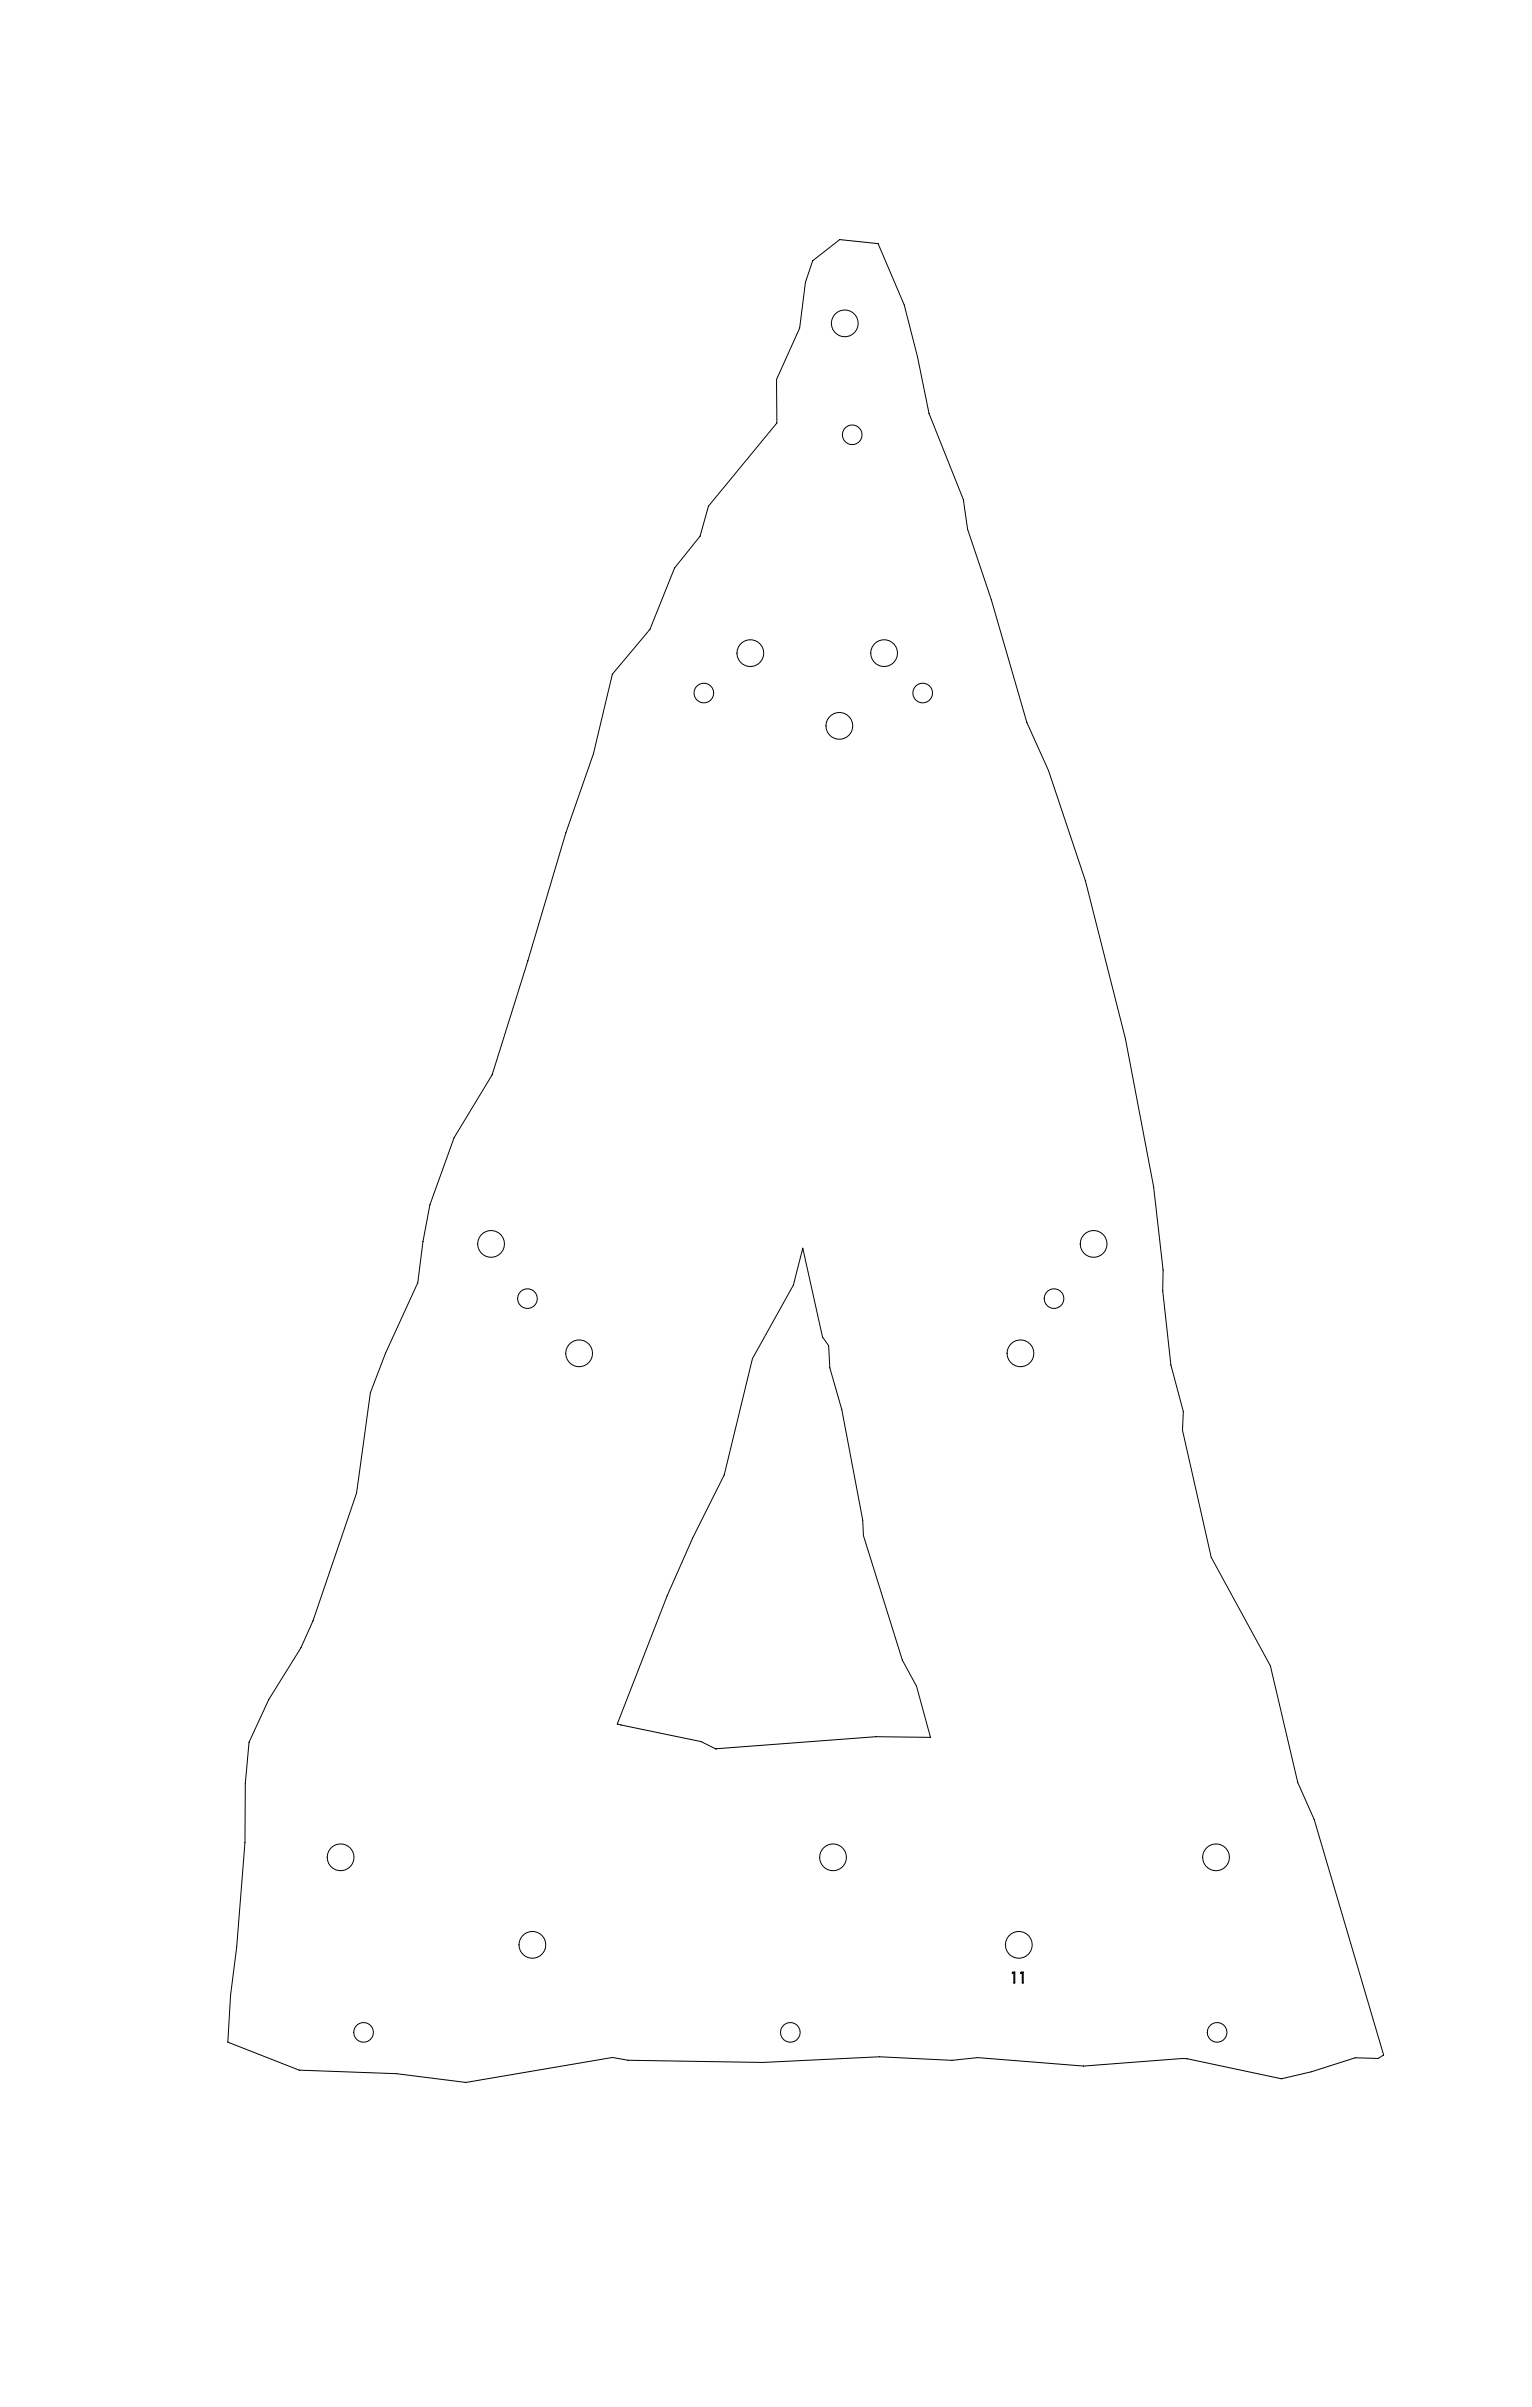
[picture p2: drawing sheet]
<svg xmlns="http://www.w3.org/2000/svg" width="700mm" height="1100mm" viewBox="0 0 700 1100" stroke-linecap="round" stroke-linejoin="round" font-family="sans-serif">
<g fill="none" stroke="#000" stroke-width=".46">
<path d="M371 119l13-10 17 2 12 28 6 24 5 26 16 39 2 14 11 32 16 56 10 22 17 51 18 72 13 67 4 38v10l4 34 6 21-1 9 13 58 27 49 13 54 7 17 32 107-2 2-11-1-20 7-13 3-46-9-45 3-48-4-12 2-33-2-54 3-61-1-7-2-67 12-32-4-44-2-33-13 1-21 3-22 4-48v-27l2-19 9-19 15-24 5-12 20-59 6-45 7-19 15-32 2-19 3-16 11-31 18-29 16-52 18-58 12-37 9-36 17-20 11-28 12-15 4-14 31-38v-20l10-23 3-21zM367 570l9 41 3 4v10l6 19 9 51 1 7 17 57 7 12 6 23h-25l-73 5-7-3-38-8 23-59 11-26 15-29 13-53 19-34zM463 901h1v5h-1v-4h-1zM467 901h1v5h-1v-4h-1z"/>
<circle cx="386" cy="148" r="6"/>
<circle cx="389" cy="199" r="5"/>
<circle cx="343" cy="298" r="6"/>
<circle cx="404" cy="298" r="6"/>
<circle cx="322" cy="317" r="5"/>
<circle cx="422" cy="317" r="5"/>
<circle cx="384" cy="332" r="6"/>
<circle cx="224" cy="568" r="6"/>
<circle cx="500" cy="568" r="6"/>
<circle cx="241" cy="593" r="4"/>
<circle cx="482" cy="593" r="4"/>
<circle cx="265" cy="618" r="6"/>
<circle cx="466" cy="618" r="6"/>
<circle cx="156" cy="849" r="6"/>
<circle cx="381" cy="849" r="6"/>
<circle cx="556" cy="849" r="6"/>
<circle cx="243" cy="889" r="6"/>
<circle cx="466" cy="889" r="6"/>
<circle cx="166" cy="929" r="5"/>
<circle cx="361" cy="929" r="5"/>
<circle cx="556" cy="929" r="4"/>
</g>
</svg>
